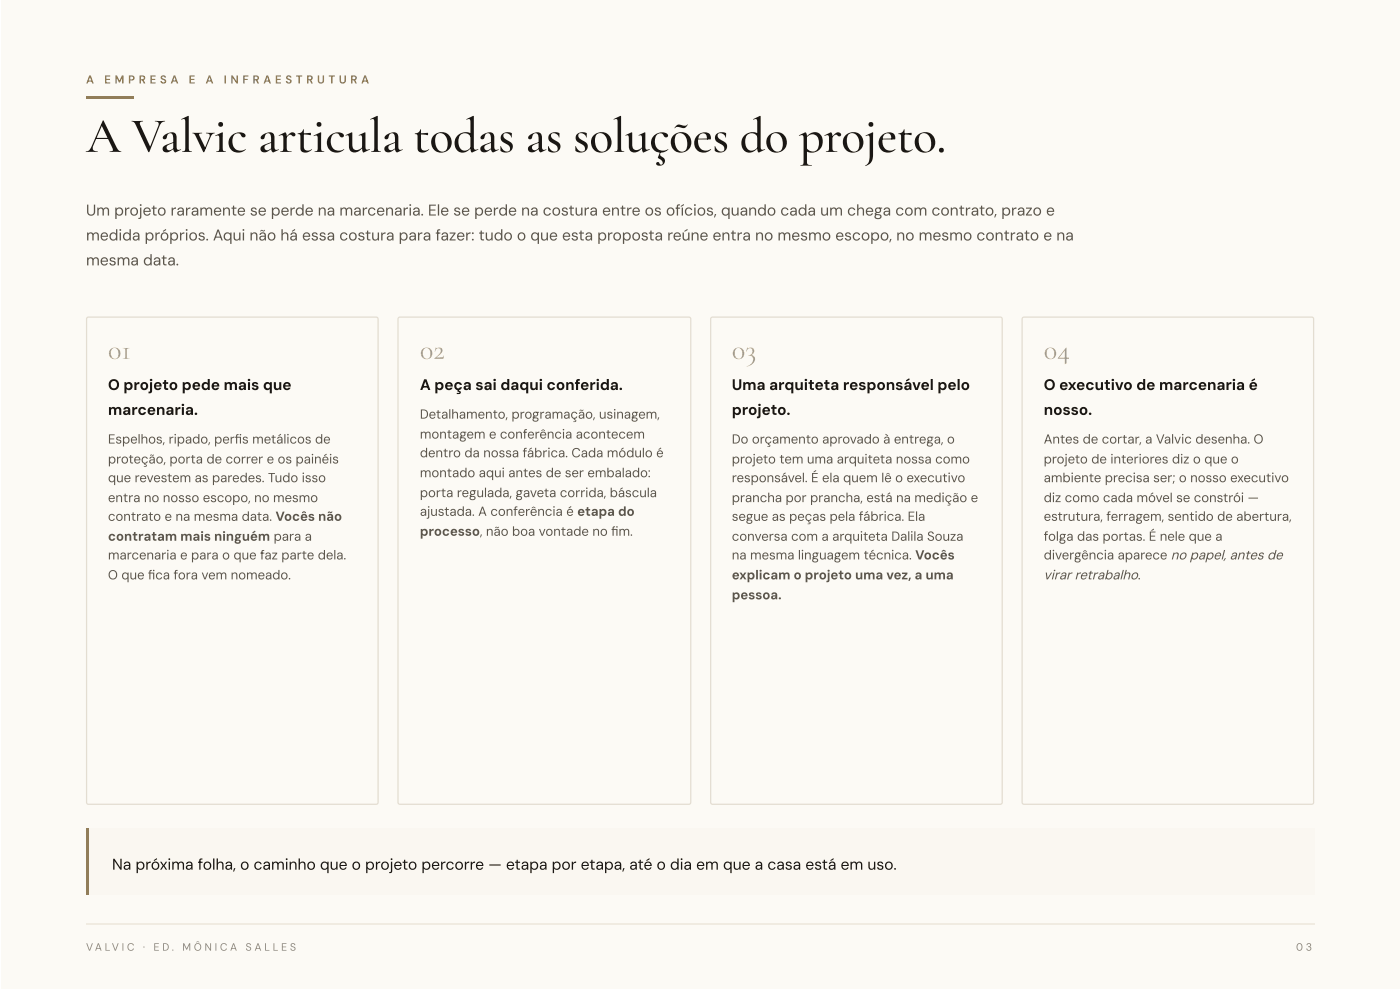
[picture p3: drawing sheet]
<svg xmlns="http://www.w3.org/2000/svg" width="297mm" height="210mm" viewBox="0 0 297 210" stroke-linecap="round" stroke-linejoin="round" font-family="sans-serif">
<defs><g id="words">
<text font-size="10.6" fill="#1a1714" x="18.3" y="32.3">A Valvic articula todas as soluções do projeto.</text>
<g font-size="6" fill="#c6a567">
<text x="22.9" y="76.2">01</text>
<text x="89.2" y="76.2">02</text>
<text x="155.4" y="76.2">03</text>
<text x="221.7" y="76.2">04</text>
</g>
<g font-size="3.3" fill="#5c564c">
<text x="18.3" y="45.8">Um projeto raramente se perde na marcenaria. Ele se perde na costura entre os ofícios, quando cada um chega com contrato, prazo e</text>
<text x="18.3" y="51.1">medida próprios. Aqui não há essa costura para fazer: tudo o que esta proposta reúne entra no mesmo escopo, no mesmo contrato e na</text>
<text x="18.3" y="56.4">mesma data.</text>
</g>
<text font-size="3.3" fill="#1a1714" x="23.8" y="184.7">Na próxima folha, o caminho que o projeto percorre — etapa por etapa, até o dia em que a casa está em uso.</text>
<g font-size="3.2" fill="#1a1714">
<text x="22.9" y="82.8">O projeto pede mais que</text>
<text x="89.2" y="82.8">A peça sai daqui conferida.</text>
<text x="155.4" y="82.8">Uma arquiteta responsável pelo</text>
<text x="221.7" y="82.8">O executivo de marcenaria é</text>
<text x="22.9" y="88.1">marcenaria.</text>
<text x="155.4" y="88.1">projeto.</text>
<text x="221.7" y="88.1">nosso.</text>
</g>
<text font-size="2.9" fill="#5c564c" x="221.7" y="123">virar retrabalho.</text>
<g font-size="2.8" fill="#5c564c">
<text x="89.2" y="88.9">Detalhamento, programação, usinagem,</text>
<text x="22.9" y="94.2">Espelhos, ripado, perfs metálicos de</text>
<text x="49.9" y="94.2">i</text>
<text x="89.2" y="93.1">montagem e conferência acontecem</text>
<text x="155.4" y="94.2">Do orçamento aprovado à entrega, o</text>
<text x="221.7" y="94.2">Antes de cortar, a Valvic desenha. O</text>
<text x="22.9" y="98.4">proteção, porta de correr e os painéis</text>
<text x="89.2" y="97.1">dentro da nossa fábrica. Cada módulo é</text>
<text x="89.2" y="101.3">montado aqui antes de ser embalado:</text>
<text x="155.4" y="98.4">projeto tem uma arquiteta nossa como</text>
<text x="221.7" y="98.4">projeto de interiores diz o que o</text>
<text x="22.9" y="102.4">que revestem as paredes. Tudo isso</text>
<text x="22.9" y="106.6">entra no nosso escopo, no mesmo</text>
<text x="89.2" y="105.6">porta regulada, gaveta corrida, báscula</text>
<text x="155.4" y="102.4">responsável. É ela quem lê o executivo</text>
<text x="155.4" y="106.6">prancha por prancha, está na medição e</text>
<text x="221.7" y="102.4">ambiente precisa ser; o nosso executivo</text>
<text x="221.7" y="106.6">diz como cada móvel se constrói —</text>
<text x="22.9" y="110.6">contrato e na mesma data. Vocês não</text>
<text x="89.2" y="109.5">ajustada. A conferência é etapa do</text>
<text x="89.2" y="113.8">processo, não boa vontade no fm.</text>
<text x="129.8" y="113.8">i</text>
<text x="155.4" y="110.6">segue as peças pela fábrica. Ela</text>
<text x="221.7" y="110.6">estrutura, ferragem, sentido de abertura,</text>
<text x="22.9" y="114.8">contratam mais ninguém para a</text>
<text x="22.9" y="118.8">marcenaria e para o que faz parte dela.</text>
<text x="155.4" y="114.8">conversa com a arquiteta Dalila Souza</text>
<text x="155.4" y="118.8">na mesma linguagem técnica. Vocês</text>
<text x="221.7" y="114.8">folga das portas. É nele que a</text>
<text x="221.7" y="118.8">divergência aparece no papel, antes de</text>
<text x="22.9" y="123">O que fca fora vem nomeado.</text>
<text x="31.4" y="123">i</text>
<text x="155.4" y="123">explicam o projeto uma vez, a uma</text>
<text x="155.4" y="127.3">pessoa.</text>
</g>
<g font-size="2.4" fill="#9c7a3c">
<text x="18.3" y="17.7">A</text>
<text x="22.1" y="17.7">E M P R E S A</text>
<text x="40.1" y="17.7">E</text>
<text x="43.6" y="17.7">A</text>
<text x="47.5" y="17.7">I N F R A E S T R U T U R A</text>
</g>
<g font-size="2.3" fill="#918a7c">
<text x="18.3" y="201.9">VA LV I C</text>
<text x="30.3" y="201.9">·</text>
<text x="32.6" y="201.9">E D .</text>
<text x="38.7" y="201.9">M Ô N I C A</text>
<text x="52.1" y="201.9">S A L L E S</text>
<text x="275.3" y="201.9">0</text>
<text x="277.3" y="201.9">3</text>
</g>
</g></defs>
<path d="M.3 0h297v210.1h-297z" fill="#fcfaf5"/>
<path d="M18.3 20.4h10v.5h-10z" fill="#9c7a3c"/>
<path d="M18.5 67.5l.3-.2h61.1l.3 .2 .1 102.9-.2 .3-61.3 .1-.3-.2-.1-102.9z" fill="#fcfaf5"/>
<path d="M18.5 67.5l.3-.2h61.1l.3 .2 .1 102.9-.2 .3-61.3 .1-.3-.2-.1-102.9z" fill="none" stroke="#e3ddd1" stroke-width=".26"/>
<path d="M84.7 67.5l.2-.2h61.4l.3 .2 .1 102.9-.2 .3-61.6 .1-.3-.2-.1-102.9z" fill="#fcfaf5"/>
<path d="M84.7 67.5l.2-.2h61.4l.3 .2 .1 102.9-.2 .3-61.6 .1-.3-.2-.1-102.9z" fill="none" stroke="#e3ddd1" stroke-width=".26"/>
<path d="M151.1 67.5l.2-.2h61.2l.3 .2 .1 102.9-.2 .3-61.4 .1-.3-.2-.1-102.9z" fill="#fcfaf5"/>
<path d="M151.1 67.5l.2-.2h61.2l.3 .2 .1 102.9-.2 .3-61.4 .1-.3-.2-.1-102.9z" fill="none" stroke="#e3ddd1" stroke-width=".26"/>
<path d="M217.2 67.5l.3-.2h61.1l.3 .2 .1 102.9-.2 .3-61.3 .1-.3-.2-.1-102.9z" fill="#fcfaf5"/>
<path d="M217.2 67.5l.3-.2h61.1l.3 .2 .1 102.9-.2 .3-61.3 .1-.3-.2-.1-102.9z" fill="none" stroke="#e3ddd1" stroke-width=".26"/>
<path d="M18.3 175.9h260.8v14.1h-260.8z" fill="#faf7f1"/>
<path d="M18.3 175.9h.5v14.1h-.5z" fill="#9c7a3c"/>
<path d="M18.3 196.2h260.8" fill="none" stroke="#f0ebe1" stroke-width=".26"/>
<use href="#words"/>
</svg>
